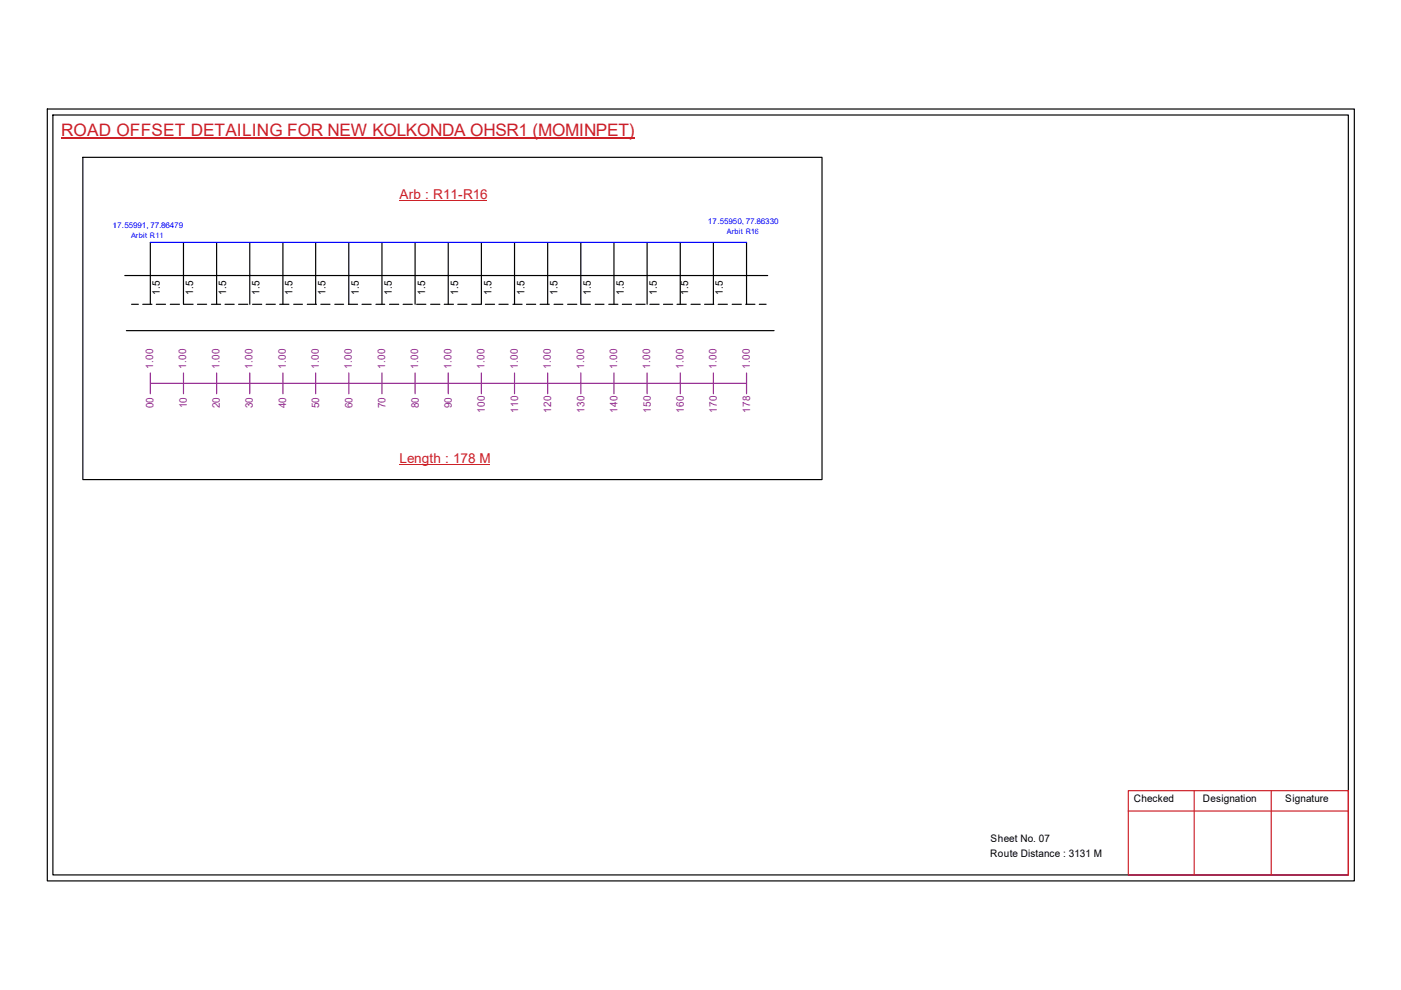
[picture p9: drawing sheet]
<svg xmlns="http://www.w3.org/2000/svg" width="297mm" height="210mm" viewBox="0 0 297 210" stroke-linecap="round" stroke-linejoin="round" font-family="sans-serif">
<defs><g id="words">
<text font-size="3.6" fill="#cd2027" x="13" y="28.9">ROAD OFFSET DETAILING FOR NEW KOLKONDA OHSR1 (MOMINPET)</text>
<g font-size="2.9" fill="#cd2027">
<text x="84.7" y="42.2">Arb : R11-R16</text>
<text x="84.7" y="98.2">Length : 178 M</text>
</g>
<g font-size="2.2">
<text x="33.9" y="62.6" transform="rotate(-90 33.9 62.6)">1.5</text>
<text x="40.9" y="62.6" transform="rotate(-90 40.9 62.6)">1.5</text>
<text x="48" y="62.6" transform="rotate(-90 48 62.6)">1.5</text>
<text x="55" y="62.6" transform="rotate(-90 55 62.6)">1.5</text>
<text x="62" y="62.6" transform="rotate(-90 62 62.6)">1.5</text>
<text x="69" y="62.6" transform="rotate(-90 69 62.6)">1.5</text>
<text x="76.1" y="62.6" transform="rotate(-90 76.1 62.6)">1.5</text>
<text x="83.1" y="62.6" transform="rotate(-90 83.1 62.6)">1.5</text>
<text x="90.1" y="62.6" transform="rotate(-90 90.1 62.6)">1.5</text>
<text x="97.2" y="62.6" transform="rotate(-90 97.2 62.6)">1.5</text>
<text x="104.2" y="62.6" transform="rotate(-90 104.2 62.6)">1.5</text>
<text x="111.2" y="62.6" transform="rotate(-90 111.2 62.6)">1.5</text>
<text x="118.2" y="62.6" transform="rotate(-90 118.2 62.6)">1.5</text>
<text x="125.3" y="62.6" transform="rotate(-90 125.3 62.6)">1.5</text>
<text x="132.3" y="62.6" transform="rotate(-90 132.3 62.6)">1.5</text>
<text x="139.2" y="62.6" transform="rotate(-90 139.2 62.6)">1.5</text>
<text x="145.9" y="62.6" transform="rotate(-90 145.9 62.6)">1.5</text>
<text x="153.3" y="62.6" transform="rotate(-90 153.3 62.6)">1.5</text>
<text x="240.4" y="170.1">Checked</text>
<text x="255.1" y="170.1">Designation</text>
<text x="272.5" y="170.1">Signature</text>
<text x="210" y="178.6">Sheet No. 07</text>
<text x="209.9" y="181.7">Route Distance : 3131 M</text>
</g>
<g font-size="2.2" fill="#93278f">
<text x="32.5" y="78.1" transform="rotate(-90 32.5 78.1)">1.00</text>
<text x="39.5" y="78.1" transform="rotate(-90 39.5 78.1)">1.00</text>
<text x="46.5" y="78.1" transform="rotate(-90 46.5 78.1)">1.00</text>
<text x="53.5" y="78.1" transform="rotate(-90 53.5 78.1)">1.00</text>
<text x="60.6" y="78.1" transform="rotate(-90 60.6 78.1)">1.00</text>
<text x="67.6" y="78.1" transform="rotate(-90 67.6 78.1)">1.00</text>
<text x="74.6" y="78.1" transform="rotate(-90 74.6 78.1)">1.00</text>
<text x="81.7" y="78.1" transform="rotate(-90 81.7 78.1)">1.00</text>
<text x="88.7" y="78.1" transform="rotate(-90 88.7 78.1)">1.00</text>
<text x="95.7" y="78.1" transform="rotate(-90 95.7 78.1)">1.00</text>
<text x="102.7" y="78.1" transform="rotate(-90 102.7 78.1)">1.00</text>
<text x="109.8" y="78.1" transform="rotate(-90 109.8 78.1)">1.00</text>
<text x="116.8" y="78.1" transform="rotate(-90 116.8 78.1)">1.00</text>
<text x="123.8" y="78.1" transform="rotate(-90 123.8 78.1)">1.00</text>
<text x="130.8" y="78.1" transform="rotate(-90 130.8 78.1)">1.00</text>
<text x="137.9" y="78.1" transform="rotate(-90 137.9 78.1)">1.00</text>
<text x="144.9" y="78.1" transform="rotate(-90 144.9 78.1)">1.00</text>
<text x="151.9" y="78.1" transform="rotate(-90 151.9 78.1)">1.00</text>
<text x="159" y="78.1" transform="rotate(-90 159 78.1)">1.00</text>
<text x="32.6" y="86.5" transform="rotate(-90 32.6 86.5)">00</text>
<text x="39.6" y="86.5" transform="rotate(-90 39.6 86.5)">10</text>
<text x="46.6" y="86.5" transform="rotate(-90 46.6 86.5)">20</text>
<text x="53.6" y="86.5" transform="rotate(-90 53.6 86.5)">30</text>
<text x="60.7" y="86.5" transform="rotate(-90 60.7 86.5)">40</text>
<text x="67.7" y="86.5" transform="rotate(-90 67.7 86.5)">50</text>
<text x="74.7" y="86.5" transform="rotate(-90 74.7 86.5)">60</text>
<text x="81.7" y="86.5" transform="rotate(-90 81.7 86.5)">70</text>
<text x="88.8" y="86.5" transform="rotate(-90 88.8 86.5)">80</text>
<text x="95.8" y="86.5" transform="rotate(-90 95.8 86.5)">90</text>
<text x="102.8" y="87.5" transform="rotate(-90 102.8 87.5)">100</text>
<text x="109.9" y="87.5" transform="rotate(-90 109.9 87.5)">110</text>
<text x="116.9" y="87.5" transform="rotate(-90 116.9 87.5)">120</text>
<text x="123.9" y="87.5" transform="rotate(-90 123.9 87.5)">130</text>
<text x="130.9" y="87.5" transform="rotate(-90 130.9 87.5)">140</text>
<text x="138" y="87.5" transform="rotate(-90 138 87.5)">150</text>
<text x="145" y="87.5" transform="rotate(-90 145 87.5)">160</text>
<text x="152" y="87.5" transform="rotate(-90 152 87.5)">170</text>
<text x="159" y="87.5" transform="rotate(-90 159 87.5)">178</text>
</g>
<g font-size="1.7" fill="#00f">
<text x="150.1" y="47.6">17.55950, 77.86330</text>
<text x="23.8" y="48.3">17.55991, 77.86479</text>
</g>
<g font-size="1.6" fill="#00f">
<text x="27.8" y="50.5">Arbit R11</text>
<text x="154.1" y="49.7">Arbit R16</text>
</g>
</g></defs>
<g fill="none" stroke="#000" stroke-width=".25">
<path d="M10 23.1h277.1v163.7h-277.1zM11.2 24.4h274.7v161.1h-274.7zM17.6 33.4h156.7v68.3h-156.7zM26.5 58.4h136.3M31.9 51.4v13.1M38.9 51.4v13.1M45.9 51.4v13.1M53 51.4v13.1M60 51.4v13.1M66.9 51.4v13.1M74 51.4v13.1M81 51.4v13.1"/>
<path d="M88 51.4v13.1M95 51.4v13.1M102.1 51.4v13.1M109.1 51.4v13.1M116.1 51.4v13.1M123.1 51.4v13.1M130.2 51.4v13.1M137.2 51.4v13.1M144.2 51.4v13.1M151.3 51.4v13.1M158.3 51.4v13.1M26.8 70.1h137.3"/>
<path d="M27.9 64.5h1.4M30.3 64.5h1.9M33.1 64.5h2M36.1 64.5h2M39 64.5h1.9M41.9 64.5h1.9M44.8 64.5h2M47.7 64.5h2M50.6 64.5h1.9M53.5 64.5h2M56.4 64.5h2M59.3 64.5h2"/>
<path d="M62.3 64.5h1.8M65.1 64.5h2M68 64.5h2M71 64.5h1.9M73.9 64.5h1.9M76.7 64.5h2M79.7 64.5h1.9M82.6 64.5h1.9M85.5 64.5h1.9M88.3 64.5h2M91.3 64.5h2M94.2 64.5h1.9"/>
<path d="M97.1 64.5h1.9M100 64.5h2M102.9 64.5h2M105.8 64.5h1.9M108.8 64.5h1.9M111.6 64.5h2M114.5 64.5h2M117.5 64.5h1.8M120.4 64.5h1.9M123.2 64.5h2M126.2 64.5h1.9M129.1 64.5h1.9"/>
<path d="M131.9 64.5h2M134.8 64.5h2M137.8 64.5h1.9M140.7 64.5h1.9M143.5 64.5h2M146.5 64.5h2M149.4 64.5h1.9M152.3 64.5h1.9M155.2 64.5h2M158.1 64.5h2M161 64.5h1.4"/>
</g>
<path d="M239.2 167.6h46.7v17.9h-46.7zM239.2 172h46.7M253.2 167.6v17.9M269.5 167.6v17.9" fill="none" stroke="#cc1f26" stroke-width=".25"/>
<path d="M13 29.3h121.5" fill="none" stroke="#cd2027" stroke-width=".25"/>
<g fill="none" stroke="#93278f" stroke-width=".25">
<path d="M31.9 79.1v4.4M38.9 79.1v4.4M45.9 79.1v4.4M53 79.1v4.4M60 79.1v4.4M66.9 79.1v4.4M74 79.1v4.4M81 79.1v4.4M88 79.1v4.4M95 79.1v4.4M102.1 79.1v4.4M109.1 79.1v4.4"/>
<path d="M116.1 79.1v4.4M123.1 79.1v4.4M130.2 79.1v4.4M137.2 79.1v4.4M144.2 79.1v4.4M151.3 79.1v4.4M158.3 79.1v4.4M31.9 81.3h126.4"/>
</g>
<path d="M84.7 42.5h18.6M84.7 98.6h19.2" fill="none" stroke="#cd2027" stroke-width=".21"/>
<path d="M31.9 51.4h126.4" fill="none" stroke="#00f" stroke-width=".25"/>
<use href="#words"/>
</svg>
